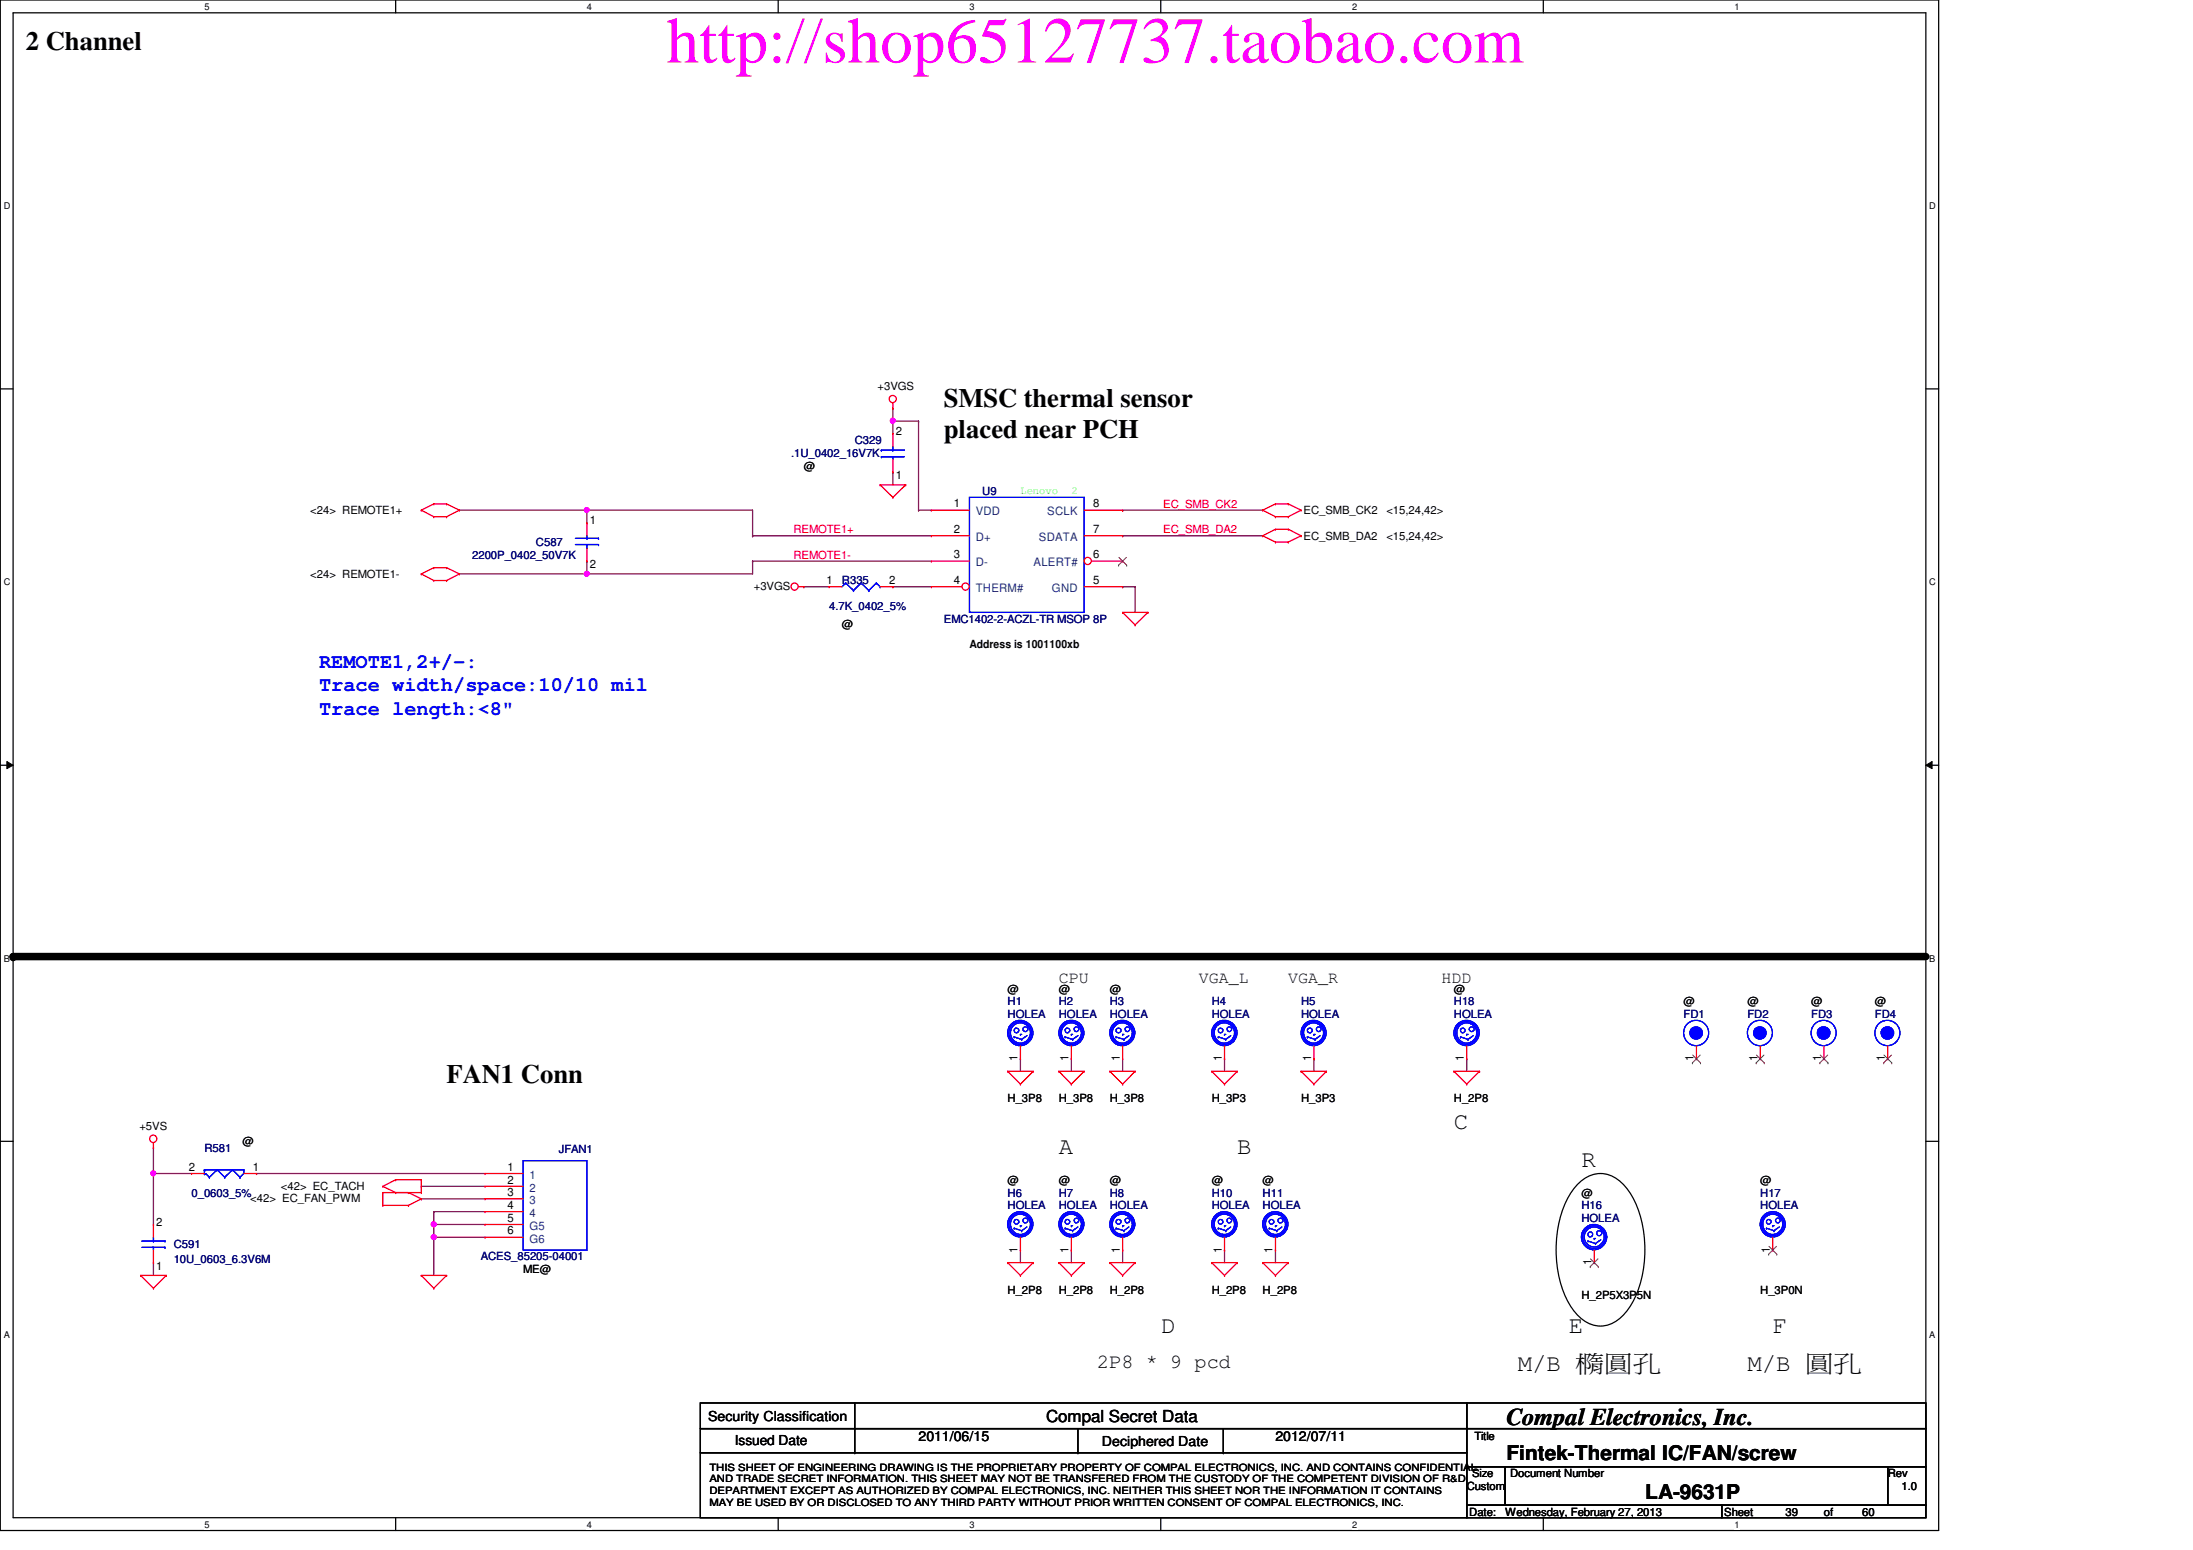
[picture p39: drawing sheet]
<svg xmlns="http://www.w3.org/2000/svg" width="297mm" height="210mm" viewBox="0 0 297 210" stroke-linecap="round" stroke-linejoin="round" font-family="sans-serif">
<defs><g id="words">
<text font-size="8.8" fill="#f0f" x="90.3" y="8.5">http://shop65127737.taobao.com</text>
<g font-size="3.6">
<text x="3.5" y="6.8">2 Channel</text>
<text x="127.8" y="55.1">SMSC thermal sensor</text>
<text x="127.8" y="59.4">placed near PCH</text>
<text x="60.5" y="146.7">FAN1 Conn</text>
</g>
<g font-size="3.3">
<text x="196.9" y="152.8">C</text>
<text x="143.4" y="156.3">A</text>
<text x="167.6" y="156.3">B</text>
<text x="214.2" y="158">R</text>
<text x="157.2" y="180.5">D</text>
<text x="205.6" y="185.6">M/B 橢橢橢</text>
<text x="212.5" y="180.5">E</text>
<text x="236.7" y="185.6">M/B 橢橢</text>
<text x="240.1" y="180.5">F</text>
<text x="204" y="192.9">Compal Electronics, Inc.</text>
</g>
<g font-size="2.8" fill="#00f">
<text x="43.2" y="90.4">REMOTE1,2+/-:</text>
<text x="43.2" y="93.6">Trace width/space:10/10 mil</text>
<text x="43.2" y="96.8">Trace length:&lt;8&quot;</text>
</g>
<g font-size="2.8">
<text x="148.6" y="185.3">2P8 * 9 pcd</text>
<text x="204" y="197.8">Fintek-Thermal IC/FAN/screw</text>
<text x="222.8" y="202.9">LA-9631P</text>
</g>
<g font-size="2.2">
<text x="143.4" y="133.1">CPU</text>
<text x="162.4" y="133.1">VGA_L</text>
<text x="174.5" y="133.1">VGA_R</text>
<text x="195.2" y="133.1">HDD</text>
<text x="141.7" y="192.5">Compal Secret Data</text>
</g>
<g font-size="1.9">
<text x="95.9" y="192.4">Security Classification</text>
<text x="99.5" y="195.7">Issued Date</text>
<text x="124.4" y="195.2">2011/06/15</text>
<text x="149.3" y="195.8">Deciphered Date</text>
<text x="172.8" y="195.2">2012/07/11</text>
</g>
<g font-size="1.6">
<text x="121.3" y="58.9">2</text>
<text x="121.3" y="64.9">1</text>
<text x="79.9" y="71">1</text>
<text x="129.2" y="68.7">1</text>
<text x="148.1" y="68.7">8</text>
<text x="79.9" y="77">2</text>
<text x="129.2" y="72.2">2</text>
<text x="129.2" y="75.6">3</text>
<text x="148.1" y="72.2">7</text>
<text x="148.1" y="75.6">6</text>
<text x="111.9" y="79.1">1</text>
<text x="120.4" y="79.1">2</text>
<text x="129.2" y="79.1">4</text>
<text x="148.1" y="79.1">5</text>
<text x="137.8" y="143.7" transform="rotate(-90 137.8 143.7)">1</text>
<text x="144.7" y="143.7" transform="rotate(-90 144.7 143.7)">1</text>
<text x="151.7" y="143.7" transform="rotate(-90 151.7 143.7)">1</text>
<text x="165.5" y="143.7" transform="rotate(-90 165.5 143.7)">1</text>
<text x="177.6" y="143.7" transform="rotate(-90 177.6 143.7)">1</text>
<text x="198.3" y="143.7" transform="rotate(-90 198.3 143.7)">1</text>
<text x="229.4" y="143.7" transform="rotate(-90 229.4 143.7)">1</text>
<text x="238" y="143.7" transform="rotate(-90 238 143.7)">1</text>
<text x="246.7" y="143.7" transform="rotate(-90 246.7 143.7)">1</text>
<text x="255.3" y="143.7" transform="rotate(-90 255.3 143.7)">1</text>
<text x="25.6" y="158.5">2</text>
<text x="34.2" y="158.5">1</text>
<text x="68.7" y="158.5">1</text>
<text x="68.7" y="160.3">2</text>
<text x="68.7" y="162">3</text>
<text x="21.2" y="166">2</text>
<text x="68.7" y="165.4">5</text>
<text x="68.7" y="167.2">6</text>
<text x="68.7" y="163.7">4</text>
<text x="21.2" y="172">1</text>
<text x="137.8" y="169.6" transform="rotate(-90 137.8 169.6)">1</text>
<text x="144.7" y="169.6" transform="rotate(-90 144.7 169.6)">1</text>
<text x="151.7" y="169.6" transform="rotate(-90 151.7 169.6)">1</text>
<text x="165.5" y="169.6" transform="rotate(-90 165.5 169.6)">1</text>
<text x="172.4" y="169.6" transform="rotate(-90 172.4 169.6)">1</text>
<text x="215.6" y="171.4" transform="rotate(-90 215.6 171.4)">1</text>
<text x="239.7" y="169.6" transform="rotate(-90 239.7 169.6)">1</text>
</g>
<g font-size="1.6" fill="#004080">
<text x="132.2" y="69.8">VDD</text>
<text x="141.9" y="69.8">SCLK</text>
<text x="132.2" y="73.3">D+</text>
<text x="132.2" y="76.7">D-</text>
<text x="140" y="76.7">ALERT#</text>
<text x="140.7" y="73.3">SDATA</text>
<text x="132.2" y="80.2">THERM#</text>
<text x="142.5" y="80.2">GND</text>
<text x="71.7" y="159.6">1</text>
<text x="71.7" y="161.4">2</text>
<text x="71.7" y="163.1">3</text>
<text x="71.7" y="166.5">G5</text>
<text x="71.7" y="164.8">4</text>
<text x="71.7" y="168.3">G6</text>
</g>
<g font-size="1.5">
<text x="118.9" y="52.9">+3VGS</text>
<text x="108.9" y="63.6">@</text>
<text x="42" y="69.6">&lt;24&gt; REMOTE1+</text>
<text x="176.6" y="69.6">EC_SMB_CK2</text>
<text x="187.8" y="69.6">&lt;15,24,42&gt;</text>
<text x="176.6" y="73.1">EC_SMB_DA2</text>
<text x="187.8" y="73.1">&lt;15,24,42&gt;</text>
<text x="42" y="78.3">&lt;24&gt; REMOTE1-</text>
<text x="102.1" y="79.8">+3VGS</text>
<text x="114" y="85">@</text>
<text x="131.3" y="87.8">Address is 1001100xb</text>
<text x="136.5" y="134.4">@</text>
<text x="143.4" y="134.4">@</text>
<text x="150.3" y="134.4">@</text>
<text x="196.9" y="134.4">@</text>
<text x="228" y="136.1">@</text>
<text x="236.7" y="136.1">@</text>
<text x="245.3" y="136.1">@</text>
<text x="254" y="136.1">@</text>
<text x="136.5" y="149.3">H_3P8</text>
<text x="143.4" y="149.3">H_3P8</text>
<text x="150.3" y="149.3">H_3P8</text>
<text x="164.1" y="149.3">H_3P3</text>
<text x="176.2" y="149.3">H_3P3</text>
<text x="196.9" y="149.3">H_2P8</text>
<text x="18.9" y="153">+5VS</text>
<text x="32.8" y="155.1">@</text>
<text x="38.1" y="161.2">&lt;42&gt; EC_TACH</text>
<text x="136.5" y="160.3">@</text>
<text x="143.4" y="160.3">@</text>
<text x="150.3" y="160.3">@</text>
<text x="164.1" y="160.3">@</text>
<text x="171" y="160.3">@</text>
<text x="238.4" y="160.3">@</text>
<text x="33.9" y="162.7">&lt;42&gt; EC_FAN_PWM</text>
<text x="214.2" y="162.1">@</text>
<text x="70.9" y="172.4">ME@</text>
<text x="136.5" y="175.2">H_2P8</text>
<text x="143.4" y="175.2">H_2P8</text>
<text x="150.3" y="175.2">H_2P8</text>
<text x="164.1" y="175.2">H_2P8</text>
<text x="171" y="175.2">H_2P8</text>
<text x="214.2" y="175.9">H_2P5X3P5N</text>
<text x="238.4" y="175.2">H_3P0N</text>
<text x="199.7" y="195">Title</text>
<text x="198.7" y="201.8">Custom</text>
<text x="199.4" y="200">Size</text>
<text x="204.6" y="200">Document Number</text>
<text x="255.7" y="200">Rev</text>
<text x="257.6" y="201.8">1.0</text>
<text x="199" y="205.2">Date:</text>
<text x="203.9" y="205.2">Wednesday, February 27, 2013</text>
<text x="233.5" y="205.2">Sheet</text>
<text x="241.8" y="205.2">39</text>
<text x="247.1" y="205.2">of</text>
<text x="252.2" y="205.2">60</text>
</g>
<g font-size="1.5" fill="#000080">
<text x="107.1" y="61.8">.1U_0402_16V7K</text>
<text x="115.8" y="60.1">C329</text>
<text x="133.1" y="67.1">U9</text>
<text x="64" y="75.7">2200P_0402_50V7K</text>
<text x="72.6" y="74">C587</text>
<text x="112.3" y="82.6">4.7K_0402_5%</text>
<text x="114" y="79.1">R335</text>
<text x="127.8" y="84.3">EMC1402-2-ACZL-TR MSOP 8P</text>
<text x="136.5" y="136.1">H1</text>
<text x="136.5" y="137.8">HOLEA</text>
<text x="143.4" y="136.1">H2</text>
<text x="143.4" y="137.8">HOLEA</text>
<text x="150.3" y="136.1">H3</text>
<text x="150.3" y="137.8">HOLEA</text>
<text x="164.1" y="136.1">H4</text>
<text x="164.1" y="137.8">HOLEA</text>
<text x="176.2" y="136.1">H5</text>
<text x="176.2" y="137.8">HOLEA</text>
<text x="196.9" y="136.1">H18</text>
<text x="196.9" y="137.8">HOLEA</text>
<text x="228" y="137.8">FD1</text>
<text x="236.7" y="137.8">FD2</text>
<text x="245.3" y="137.8">FD3</text>
<text x="254" y="137.8">FD4</text>
<text x="27.7" y="156">R581</text>
<text x="75.7" y="156.2">JFAN1</text>
<text x="25.9" y="162.1">0_0603_5%</text>
<text x="136.5" y="162.1">H6</text>
<text x="136.5" y="163.7">HOLEA</text>
<text x="143.4" y="162.1">H7</text>
<text x="143.4" y="163.7">HOLEA</text>
<text x="150.3" y="162.1">H8</text>
<text x="150.3" y="163.7">HOLEA</text>
<text x="164.1" y="162.1">H10</text>
<text x="164.1" y="163.7">HOLEA</text>
<text x="171" y="162.1">H11</text>
<text x="171" y="163.7">HOLEA</text>
<text x="214.2" y="163.7">H16</text>
<text x="214.2" y="165.5">HOLEA</text>
<text x="238.4" y="162.1">H17</text>
<text x="238.4" y="163.7">HOLEA</text>
<text x="23.5" y="169">C591</text>
<text x="23.5" y="171">10U_0603_6.3V6M</text>
<text x="65.1" y="170.7">ACES_85205-04001</text>
</g>
<g font-size="1.5" fill="#0f0">
<text x="138.2" y="66.9">Lenovo</text>
<text x="145.1" y="66.9">2</text>
</g>
<g font-size="1.5" fill="#f00">
<text x="157.6" y="68.7">EC_SMB_CK2</text>
<text x="107.5" y="72.2">REMOTE1+</text>
<text x="107.5" y="75.6">REMOTE1-</text>
<text x="157.6" y="72.2">EC_SMB_DA2</text>
</g>
<g font-size="1.4">
<text x="96.1" y="199.2">THIS SHEET OF ENGINEERING DRAWING IS THE PROPRIETARY PROPERTY OF COMPAL ELECTRONICS, INC. AND CONTAINS CONFIDENTIAL</text>
<text x="96.1" y="200.7">AND TRADE SECRET INFORMATION. THIS SHEET MAY NOT BE TRANSFERED FROM THE CUSTODY OF THE COMPETENT DIVISION OF R&amp;D</text>
<text x="96.1" y="202.3">DEPARTMENT EXCEPT AS AUTHORIZED BY COMPAL ELECTRONICS, INC. NEITHER THIS SHEET NOR THE INFORMATION IT CONTAINS</text>
<text x="96.1" y="203.9">MAY BE USED BY OR DISCLOSED TO ANY THIRD PARTY WITHOUT PRIOR WRITTEN CONSENT OF COMPAL ELECTRONICS, INC.</text>
</g>
<g font-size="1.3">
<text x="27.7" y="1.4">5</text>
<text x="79.5" y="1.4">4</text>
<text x="131.3" y="1.4">3</text>
<text x="183.1" y="1.4">2</text>
<text x="234.9" y="1.4">1</text>
<text x=".5" y="28.3">D</text>
<text x="261.3" y="28.3">D</text>
<text x=".5" y="79.2">C</text>
<text x="261.3" y="79.2">C</text>
<text x=".5" y="130.2">B</text>
<text x="261.3" y="130.2">B</text>
<text x=".5" y="181.1">A</text>
<text x="261.3" y="181.1">A</text>
<text x="27.7" y="206.9">5</text>
<text x="79.5" y="206.9">4</text>
<text x="131.3" y="206.9">3</text>
<text x="183.1" y="206.9">2</text>
<text x="234.9" y="206.9">1</text>
</g>
</g></defs>
<path d="M0 0h262.6v207.3h-262.6zM1.8 1.7h259.1v203.8h-259.1z" fill="none" stroke="#000" stroke-width=".17"/>
<g fill="#fff">
<path d="M27.7 .2h.7v1.4h-.7z"/>
<path d="M27.7 205.7h.7v1.4h-.7z"/>
</g>
<path d="M53.6 0v1.7M53.6 205.5v1.8" fill="none" stroke="#000" stroke-width=".17"/>
<g fill="#fff">
<path d="M79.5 .2h.7v1.4h-.7z"/>
<path d="M79.5 205.7h.7v1.4h-.7z"/>
</g>
<path d="M105.4 0v1.7M105.4 205.5v1.8" fill="none" stroke="#000" stroke-width=".17"/>
<g fill="#fff">
<path d="M131.3 .2h.7v1.4h-.7z"/>
<path d="M131.3 205.7h.7v1.4h-.7z"/>
</g>
<path d="M157.2 0v1.7M157.2 205.5v1.8" fill="none" stroke="#000" stroke-width=".17"/>
<g fill="#fff">
<path d="M183.1 .2h.7v1.4h-.7z"/>
<path d="M183.1 205.7h.7v1.4h-.7z"/>
</g>
<path d="M209 0v1.7M209 205.5v1.8" fill="none" stroke="#000" stroke-width=".17"/>
<g fill="#fff">
<path d="M234.9 .2h.7v1.4h-.7z"/>
<path d="M234.9 205.7h.7v1.4h-.7z"/>
<path d="M.5 27.2h.9v1.4h-.9z"/>
<path d="M261.3 27.2h.9v1.4h-.9z"/>
<path d="M.5 78.1h.9v1.4h-.9z"/>
<path d="M261.3 78.1h.9v1.4h-.9z"/>
</g>
<path d="M0 52.7h1.8M260.9 52.7h1.7" fill="none" stroke="#000" stroke-width=".17"/>
<g fill="#fff">
<path d="M.5 129.1h.8v1.4h-.8z"/>
<path d="M261.3 129.1h.8v1.4h-.8z"/>
</g>
<path d="M0 103.6h1.8M260.9 103.6h1.7" fill="none" stroke="#000" stroke-width=".17"/>
<path d="M.9 103.1l.9 .5-.9 .5zM260.9 103.6l.8-.5v1z" fill="#000"/>
<path d="M.9 103.1l.9 .5-.9 .5zM260.9 103.6l.8-.5v1z" fill="none" stroke="#000" stroke-width=".14"/>
<g fill="#fff">
<path d="M.5 180h.8v1.4h-.8z"/>
<path d="M261.3 180h.8v1.4h-.8z"/>
</g>
<path d="M0 154.6h1.8M260.9 154.6h1.7M213.7 160.3a4 4 0 0 1 6.1 0 13 13 0 0 1 3 8.9 13 13 0 0 1-3 9 4 4 0 0 1-6.1 0 13 13 0 0 1-2.9-9 13 13 0 0 1 2.9-8.9z" fill="none" stroke="#000" stroke-width=".17"/>
<path d="M1.8 129.5h259.1" fill="none" stroke="#000" stroke-width="1"/>
<circle cx="1.8" cy="129.5" r=".51" fill="#000"/>
<path d="M58.8 167.6h.1M58.8 167.6v5.1" fill="none" stroke="#800040" stroke-width=".17"/>
<circle cx="58.8" cy="167.5" r=".33" fill="#f0f"/>
<circle cx="58.8" cy="167.5" r=".33" fill="none" stroke="#f0f" stroke-width=".17"/>
<path d="M20.8 171h.1M20.8 171v1.7M58.8 165.8h.1M58.8 167.6h.1M58.8 164.1h.1M58.8 165.8h6.9M58.8 167.6h6.9M58.8 164.1h6.9M58.8 165.8v1.8" fill="none" stroke="#800040" stroke-width=".17"/>
<circle cx="58.8" cy="165.8" r=".33" fill="#f0f"/>
<circle cx="58.8" cy="165.8" r=".33" fill="none" stroke="#f0f" stroke-width=".17"/>
<path d="M20.8 158.9h.1M20.8 158.9v6.9" fill="none" stroke="#800040" stroke-width=".17"/>
<circle cx="20.8" cy="158.9" r=".32" fill="#f0f"/>
<circle cx="20.8" cy="158.9" r=".32" fill="none" stroke="#f0f" stroke-width=".17"/>
<g fill="none" stroke="#800040" stroke-width=".17">
<path d="M120.9 57h.1M120.9 57v1.7M120.9 57h3.5M120.9 79.5h.1M120.9 79.5h5.2M152.1 69.1h.1M152.1 69.1h18.9M153.8 79.5h.1M153.8 79.5v3.4M20.8 158.9h.1M20.8 155.4h.1M20.8 158.9h5.1"/>
<path d="M20.8 155.4v3.5M34.8 158.9h.1M34.8 158.9h30.9M138.2 143.4h.1M138.2 143.4v1.7M145.1 143.4h.1M145.1 143.4v1.7M152.1 143.4h.1M152.1 143.4v1.7M165.9 143.4h.1M165.9 143.4v1.7M178 143.4h.1"/>
<path d="M178 143.4v1.7M198.7 143.4h.1M198.7 143.4v1.7M57.1 160.7h.1M57.1 162.3h.1M57.1 160.7h8.6M57.1 162.3h8.6M58.8 164.1h.1M58.8 164.1v1.7M138.2 169.3h.1M138.2 169.3v1.7M145.1 169.3h.1"/>
<path d="M145.1 169.3v1.7M152.1 169.3h.1M152.1 169.3v1.7M165.9 169.3h.1M165.9 169.3v1.7M172.8 169.3h.1M172.8 169.3v1.7"/>
</g>
<circle cx="120.9" cy="57" r=".33" fill="#f0f"/>
<circle cx="120.9" cy="57" r=".33" fill="none" stroke="#f0f" stroke-width=".17"/>
<g fill="none" stroke="#800040" stroke-width=".17">
<path d="M120.9 55.3h.1M120.9 55.3v1.7M124.4 57h.1M124.4 57v12.1M62.2 69.1h17.3M79.5 69.1h.1M101.9 72.6h.1M101.9 76h.1M101.9 72.6h24.2M101.9 76h24.2M101.9 69.1v3.5M101.9 76v1.7"/>
<path d="M108.9 79.5h.1M108.9 79.5h3.4M120.9 63.9h.1M120.9 63.9v1.8M124.4 69.1h.1M124.4 69.1h1.7M152.1 72.6h.1M152.1 79.5h.1M152.1 72.6h18.9M152.1 79.5h1.7"/>
</g>
<circle cx="79.5" cy="69.1" r=".32" fill="#f0f"/>
<circle cx="79.5" cy="69.1" r=".32" fill="none" stroke="#f0f" stroke-width=".17"/>
<path d="M62.2 77.7h39.7M79.5 77.7h.1" fill="none" stroke="#800040" stroke-width=".17"/>
<circle cx="79.5" cy="77.7" r=".32" fill="#f0f"/>
<circle cx="79.5" cy="77.7" r=".32" fill="none" stroke="#f0f" stroke-width=".17"/>
<path d="M79.5 76h.1M79.5 69.1h.1M79.5 69.1v1.7M79.5 76v1.7M79.5 69.1h22.4" fill="none" stroke="#800040" stroke-width=".17"/>
<g fill="none" stroke="#f00" stroke-width=".17">
<path d="M120.9 55.3h.1M120.9 54.6v.7M57.1 69.1h.1M57.1 77.7h.1M57.1 69.1l1.7 .9M57.1 77.7l1.7 .9M58.8 68.2h.1M58.8 70h.1M58.8 76.9h.1M58.8 78.6h.1M58.8 68.2h1.7M58.8 70h1.7"/>
<path d="M58.8 68.2l-1.7 .9M58.8 76.9h1.7M58.8 76.9l-1.7 .8M58.8 78.6h1.7M60.5 68.2h.1M60.5 70h.1M60.5 76.9h.1M60.5 78.6h.1M60.5 68.2l1.7 .9M60.5 76.9l1.7 .8M62.2 69.1h.1M62.2 77.7h.1"/>
<path d="M62.2 69.1l-1.7 .9M62.2 77.7l-1.7 .9M108.2 79.5h.7M108.9 79.5h.1M119.2 65.7h.1M119.2 65.7h3.5M119.2 65.7l1.7 1.7M120.9 67.4h.1M122.7 65.7h.1M122.7 65.7l-1.8 1.7M126.1 69.1h.1M126.1 69.1h5.2"/>
<path d="M171 69.1h.1M171 72.6h.1M171 69.1l1.8 .9M171 72.6l1.8 .8M172.8 68.2h.1M172.8 70h.1M172.8 71.7h.1M172.8 73.4h.1M172.8 68.2l-1.8 .9M172.8 68.2h1.7M172.8 70h1.7M172.8 71.7l-1.8 .9"/>
<path d="M172.8 71.7h1.7M172.8 73.4h1.7M174.5 68.2h.1M174.5 70h.1M174.5 71.7h.1M174.5 73.4h.1M174.5 68.2l1.7 .9M174.5 71.7l1.7 .9M176.2 69.1h.1M176.2 72.6h.1M176.2 69.1l-1.7 .9M176.2 72.6l-1.7 .8"/>
<path d="M152.1 82.9h.1M152.1 82.9h3.4M152.1 82.9l1.7 1.7M153.8 84.6h.1M155.5 82.9h.1M155.5 82.9l-1.7 1.7M20.8 155.4h.1M20.8 154.8v.6M53.6 159.8h.1M53.6 159.8h3.5M53.6 159.8l-1.7 .9M57.1 159.8h.1"/>
<path d="M57.1 159.8v1.7M136.5 145.1h.1M136.5 145.1h3.5M136.5 145.1l1.7 1.7M138.2 146.8h.1M140 145.1h.1M140 145.1l-1.8 1.7M143.4 145.1h.1M143.4 145.1h3.5M143.4 145.1l1.7 1.7M145.1 146.8h.1M146.9 145.1h.1"/>
<path d="M146.9 145.1l-1.8 1.7M150.3 145.1h.1M150.3 145.1h3.5M150.3 145.1l1.8 1.7M152.1 146.8h.1M153.8 145.1h.1M153.8 145.1l-1.7 1.7M164.1 145.1h.1M164.1 145.1h3.5M164.1 145.1l1.8 1.7M165.9 146.8h.1M167.6 145.1h.1"/>
<path d="M167.6 145.1l-1.7 1.7M176.2 145.1h.1M176.2 145.1h3.5M176.2 145.1l1.8 1.7M178 146.8h.1M179.7 145.1h.1M179.7 145.1l-1.7 1.7M196.9 145.1h.1M196.9 145.1h3.5M196.9 145.1l1.8 1.7M198.7 146.8h.1M200.4 145.1h.1"/>
<path d="M200.4 145.1l-1.7 1.7M19 172.7h.1M19 172.7h3.5M19 172.7l1.8 1.8M20.8 174.5h.1M22.5 172.7h.1M22.5 172.7l-1.7 1.8M51.9 160.7h.1M51.9 163.2h.1M51.9 161.5h.1M51.9 160.7l1.7 .8M51.9 161.5h5.2"/>
<path d="M51.9 163.2h3.4M51.9 161.5v1.7M53.6 161.5h.1M55.3 161.5h.1M55.3 163.2h.1M55.3 161.5l1.8 .8M57.1 161.5h.1M57.1 162.3h.1M57.1 172.7h.1M57.1 162.3l-1.8 .9M57.1 172.7h3.4M57.1 172.7l1.7 1.8"/>
<path d="M58.8 174.5h.1M60.5 172.7h.1M60.5 172.7l-1.7 1.8M136.5 171h.1M136.5 171h3.5M136.5 171l1.7 1.7M138.2 172.7h.1M140 171h.1M140 171l-1.8 1.7M143.4 171h.1M143.4 171h3.5M143.4 171l1.7 1.7"/>
<path d="M145.1 172.7h.1M146.9 171h.1M146.9 171l-1.8 1.7M150.3 171h.1M150.3 171h3.5M150.3 171l1.8 1.7M152.1 172.7h.1M153.8 171h.1M153.8 171l-1.7 1.7M164.1 171h.1M164.1 171h3.5M164.1 171l1.8 1.7"/>
<path d="M165.9 172.7h.1M167.6 171h.1M167.6 171l-1.7 1.7M171 171h.1M171 171h3.5M171 171l1.8 1.7M172.8 172.7h.1M174.5 171h.1M174.5 171l-1.7 1.7"/>
<circle cx="120.9" cy="54" r=".49"/>
<circle cx="107.6" cy="79.4" r=".49"/>
<circle cx="20.7" cy="154.2" r=".5"/>
</g>
<g fill="none" stroke="#000" stroke-width=".17">
<path d="M94.9 190h103.8v3.5h-103.8zM94.9 193.5h103.8v3.2h-103.8zM94.9 196.7h103.8v8.8h-103.8zM115.8 193.5h.1M115.8 196.7h.1M115.8 190v6.7M146 196.7h.1M146 193.5v3.2M165.7 196.7h.1M165.7 193.5v3.2M198.7 190h62.2v3.5h-62.2zM198.7 193.5h62.2v5.1h-62.2z"/>
<path d="M198.7 198.6h5.2v5.2h-5.2zM203.9 198.6h51.8v5.2h-51.8zM255.7 198.6h5.2v5.2h-5.2zM198.7 203.8h34.5v1.7h-34.5zM233.2 203.8h27.7v1.7h-27.7z"/>
</g>
<path d="M131.3 67.4h15.6v15.5h-15.6z" fill="none" stroke="#00f" stroke-width=".17"/>
<circle cx="147.3" cy="76" r=".49" fill="#fff"/>
<g fill="none" stroke="#f00" stroke-width=".17">
<path d="M147.9 76h4.2M152.1 76h.1"/>
<circle cx="147.3" cy="76" r=".49"/>
</g>
<path d="M151.5 76.5h.1M151.5 75.5l1.1 1M152.6 75.5l-1.1 1M152.6 76.5h.1" fill="none" stroke="#804000" stroke-width=".14"/>
<circle cx="130.8" cy="79.4" r=".49" fill="#fff"/>
<g fill="none" stroke="#f00" stroke-width=".17">
<path d="M126.1 79.5h.1M126.1 72.6h.1M126.1 76h.1M126.1 79.5h4.2M126.1 72.6h5.2M126.1 76h5.2M146.9 79.5h5.2M146.9 72.6h5.2M146.9 69.1h5.2M152.1 79.5h.1M152.1 69.1h.1M152.1 72.6h.1"/>
<circle cx="130.8" cy="79.4" r=".49"/>
</g>
<circle cx="238.4" cy="139.9" r=".84" fill="#00f"/>
<g fill="none" stroke="#00f" stroke-width=".17">
<circle cx="238.4" cy="139.9" r="1.71"/>
<circle cx="238.4" cy="139.9" r=".84"/>
</g>
<circle cx="238.4" cy="139.9" r=".84" fill="#00f"/>
<g fill="none" stroke="#00f" stroke-width=".17">
<path d="M70.9 157.2h8.6v12.1h-8.6zM137.4 140.4h.1M137.4 140.4l1 .4M138.2 140.1h.1M138.2 140.1h.2M138.4 140.8h.1M139.1 140.3l-.7 .5M144.3 140.4h.1M144.3 140.4l1 .4M145.1 140.1h.1M145.1 140.1h.2M145.3 140.8h.1"/>
<path d="M146 140.3l-.7 .5M19.2 168.1h3.1M19.2 168.9h3.1M20.8 168.9h.1M20.8 168.1h.1M20.8 167.6v.5M20.8 168.9v.4M22.3 168.1h.1M22.3 168.9h.1M144.3 166.3h.1M144.3 166.3l1 .4M145.1 166h.1"/>
<path d="M145.1 166h.2M145.3 166.7h.1M146 166.2l-.7 .5"/>
<circle cx="137.7" cy="139.5" r=".32"/>
<circle cx="138.2" cy="139.9" r="1.55"/>
<circle cx="138.2" cy="139.9" r="1.72"/>
<circle cx="138.2" cy="139.9" r="1.37"/>
<circle cx="138.9" cy="139.4" r=".33"/>
<circle cx="144.6" cy="139.5" r=".32"/>
<circle cx="145.1" cy="139.9" r="1.71"/>
<circle cx="145.1" cy="139.9" r="1.37"/>
<circle cx="145.1" cy="139.9" r="1.53"/>
<circle cx="145.8" cy="139.4" r=".32"/>
<circle cx="238.4" cy="139.9" r="1.71"/>
<circle cx="238.4" cy="139.9" r=".84"/>
<circle cx="144.6" cy="165.5" r=".32"/>
<circle cx="145.1" cy="165.8" r="1.71"/>
<circle cx="145.1" cy="165.8" r="1.37"/>
<circle cx="145.1" cy="165.8" r="1.53"/>
<circle cx="145.8" cy="165.3" r=".32"/>
</g>
<g fill="none" stroke="#f00" stroke-width=".17">
<path d="M65.7 158.9h.1M65.7 158.9h5.2M138.2 143.4h.1M138.2 141.6v1.8M145.1 143.4h.1M145.1 141.6v1.8M238.4 143.4h.1M238.4 141.6v1.8M20.8 171h.1M20.8 165.8h.1M20.8 165.8v1.8M20.8 169.3v1.7"/>
<path d="M65.7 160.7h.1M65.7 162.3h.1M65.7 165.8h.1M65.7 167.6h.1M65.7 164.1h.1M65.7 160.7h5.2M65.7 162.3h5.2M65.7 165.8h5.2M65.7 167.6h5.2M65.7 164.1h5.2M145.1 169.3h.1M145.1 167.6v1.7"/>
</g>
<path d="M237.9 143.9h.1M237.9 142.9l1.1 1M238.9 142.9l-1 1M239 143.9h.1" fill="none" stroke="#804000" stroke-width=".14"/>
<circle cx="247" cy="139.9" r=".84" fill="#00f"/>
<g fill="none" stroke="#00f" stroke-width=".17">
<circle cx="247" cy="139.9" r="1.71"/>
<circle cx="247" cy="139.9" r=".84"/>
</g>
<circle cx="247" cy="139.9" r=".84" fill="#00f"/>
<g fill="none" stroke="#00f" stroke-width=".17">
<path d="M77.9 73.7h3.2M77.9 72.9h3.2M79.5 72.9h.1M79.5 73.7h.1M79.5 72.6v.3M79.5 73.7v.6M81.1 73.7h.1M81.1 72.9h.1M27.7 158.4h.1M27.7 158.4v.7M27.9 158.9h.1M27.9 158.4h.1"/>
<path d="M27.9 158.9l.5 .5M27.9 158.4h5.1M28.4 159.4h.1M29.4 158.4h.1M29.4 158.4l1 1M29.4 158.4l-1 1M30.4 159.4h.1M31.5 158.4h.1M31.5 158.4l1 1M31.5 158.4l-1.1 1M32.5 159.4h.1M33 158.4h.1"/>
<path d="M33 158.4v.5l-.5 .5M197.8 140.4h.1M197.8 140.4l1 .4M198.7 140.1h.1M198.8 140.8h.1M199.6 140.3l-.8 .5M151.2 166.3h.1M151.2 166.3l1 .4M152.1 166h.1M152.2 166.7h.1M152.9 166.2l-.7 .5M215.1 168.1h.1"/>
<path d="M215.1 168.1l1 .3M215.9 167.7h.1M215.9 167.7h.2M216.1 168.4h.1M216.8 167.9l-.7 .5M239.3 166.3h.1M239.3 166.3l1 .4M240.1 166h.1M240.1 166h.2M240.3 166.7h.1M241 166.2l-.7 .5"/>
<circle cx="198.1" cy="139.5" r=".32"/>
<circle cx="198.6" cy="139.9" r="1.55"/>
<circle cx="198.6" cy="139.9" r="1.72"/>
<circle cx="198.7" cy="139.9" r="1.37"/>
<circle cx="199.4" cy="139.4" r=".33"/>
<circle cx="247" cy="139.9" r="1.71"/>
<circle cx="247" cy="139.9" r=".84"/>
<circle cx="151.5" cy="165.5" r=".33"/>
<circle cx="152" cy="165.8" r="1.71"/>
<circle cx="152" cy="165.8" r="1.37"/>
<circle cx="152" cy="165.8" r="1.53"/>
<circle cx="152.7" cy="165.3" r=".32"/>
<circle cx="215.4" cy="167.2" r=".33"/>
<circle cx="215.9" cy="167.5" r="1.55"/>
<circle cx="215.9" cy="167.5" r="1.72"/>
<circle cx="215.9" cy="167.5" r="1.35"/>
<circle cx="216.6" cy="167" r=".34"/>
<circle cx="239.6" cy="165.5" r=".32"/>
<circle cx="240.1" cy="165.8" r="1.71"/>
<circle cx="240.1" cy="165.8" r="1.37"/>
<circle cx="240.1" cy="165.8" r="1.53"/>
<circle cx="240.8" cy="165.3" r=".32"/>
</g>
<g fill="none" stroke="#f00" stroke-width=".17">
<path d="M79.5 70.8h.1M79.5 76h.1M79.5 70.8v1.8M79.5 74.3v1.7M25.9 158.9h.1M25.9 158.9h1.8M33 158.9h1.8M34.8 158.9h.1M198.7 143.4h.1M198.7 141.6v1.8M247.1 143.4h.1M247.1 141.6v1.8"/>
<path d="M152.1 169.3h.1M152.1 167.6v1.7M215.9 171h.1M215.9 169.3v1.7M240.1 169.3h.1M240.1 167.6v1.7"/>
</g>
<path d="M246.5 143.9h.1M246.5 142.9l1.1 1M247.6 142.9l-1.1 1M247.6 143.9h.1M215.4 171.5h.1M215.4 170.5l1.1 1M216.4 170.5l-1 1M216.5 171.5h.1M239.6 169.8h.1M239.6 168.8l1.1 1M240.6 168.8l-1 1M240.7 169.8h.1" fill="none" stroke="#804000" stroke-width=".14"/>
<circle cx="255.7" cy="139.9" r=".84" fill="#00f"/>
<g fill="none" stroke="#00f" stroke-width=".17">
<circle cx="255.6" cy="139.9" r="1.71"/>
<circle cx="255.7" cy="139.9" r=".84"/>
</g>
<circle cx="255.7" cy="139.9" r=".84" fill="#00f"/>
<g fill="none" stroke="#00f" stroke-width=".17">
<path d="M119.4 61h.1M119.4 61.8h.1M119.4 61h3.1M119.4 61.8h3.1M120.9 61.8h.1M120.9 61h.1M120.9 60.5v.5M120.9 61.8v.4M137.4 166.3h.1M137.4 166.3l1 .4M138.2 166h.1M138.2 166h.2"/>
<path d="M138.4 166.7h.1M139.1 166.2l-.7 .5M165 166.3h.1M165 166.3l1 .4M165.9 166h.1M166 166.7h.1M166.7 166.2l-.7 .5M171.9 166.3h.1M171.9 166.3l1 .4M172.8 166h.1M172.9 166.7h.1M173.6 166.2l-.7 .5"/>
<circle cx="255.6" cy="139.9" r="1.71"/>
<circle cx="255.7" cy="139.9" r=".84"/>
<circle cx="137.7" cy="165.5" r=".32"/>
<circle cx="138.2" cy="165.8" r="1.55"/>
<circle cx="138.2" cy="165.8" r="1.72"/>
<circle cx="138.2" cy="165.8" r="1.37"/>
<circle cx="138.9" cy="165.3" r=".33"/>
<circle cx="165.3" cy="165.5" r=".32"/>
<circle cx="165.8" cy="165.8" r="1.38"/>
<circle cx="165.8" cy="165.8" r="1.55"/>
<circle cx="165.8" cy="165.8" r="1.72"/>
<circle cx="166.5" cy="165.3" r=".32"/>
<circle cx="172.2" cy="165.5" r=".32"/>
<circle cx="172.7" cy="165.8" r="1.55"/>
<circle cx="172.7" cy="165.8" r="1.72"/>
<circle cx="172.7" cy="165.8" r="1.37"/>
<circle cx="173.4" cy="165.3" r=".33"/>
</g>
<path d="M120.9 58.7h.1M120.9 58.7v1.8M120.9 63.9h.1M120.9 62.2v1.7M255.7 143.4h.1M255.7 141.6v1.8M138.2 169.3h.1M138.2 167.6v1.7M165.9 169.3h.1M165.9 167.6v1.7M172.8 169.3h.1M172.8 167.6v1.7" fill="none" stroke="#f00" stroke-width=".17"/>
<path d="M255.1 143.9h.1M255.2 142.9l1 1M256.2 142.9l-1.1 1M256.2 143.9h.1" fill="none" stroke="#804000" stroke-width=".14"/>
<circle cx="229.7" cy="139.9" r=".84" fill="#00f"/>
<g fill="none" stroke="#00f" stroke-width=".17">
<circle cx="229.7" cy="139.9" r="1.71"/>
<circle cx="229.7" cy="139.9" r=".84"/>
</g>
<circle cx="229.7" cy="139.9" r=".84" fill="#00f"/>
<g fill="none" stroke="#00f" stroke-width=".17">
<path d="M114.6 79h.1M114.6 79l-.6 .5M114.6 79l1 1M115.6 80h.1M116.6 79h.1M116.6 79l-1 1M116.6 79l1.1 1M117.7 80h.1M118.7 79h.1M118.7 79l-1 1M118.7 79l.5 .5M119.2 79.5h.1"/>
<path d="M151.2 140.4h.1M151.2 140.4l1 .4M152.1 140.1h.1M152.2 140.8h.1M152.9 140.3l-.7 .5M165 140.4h.1M165 140.4l1 .4M165.9 140.1h.1M166 140.8h.1M166.7 140.3l-.7 .5M177.1 140.4h.1M177.1 140.4l1 .4"/>
<path d="M178 140.1h.1M178.1 140.8h.1M178.8 140.3l-.7 .5"/>
<circle cx="151.5" cy="139.5" r=".33"/>
<circle cx="152" cy="139.9" r="1.71"/>
<circle cx="152" cy="139.9" r="1.37"/>
<circle cx="152" cy="139.9" r="1.53"/>
<circle cx="152.7" cy="139.4" r=".32"/>
<circle cx="165.3" cy="139.5" r=".32"/>
<circle cx="165.8" cy="139.9" r="1.38"/>
<circle cx="165.8" cy="139.9" r="1.55"/>
<circle cx="165.8" cy="139.9" r="1.72"/>
<circle cx="166.5" cy="139.4" r=".32"/>
<circle cx="177.4" cy="139.5" r=".33"/>
<circle cx="177.9" cy="139.9" r="1.71"/>
<circle cx="177.9" cy="139.9" r="1.37"/>
<circle cx="177.9" cy="139.9" r="1.53"/>
<circle cx="178.6" cy="139.4" r=".32"/>
<circle cx="229.7" cy="139.9" r="1.71"/>
<circle cx="229.7" cy="139.9" r=".84"/>
</g>
<path d="M112.3 79.5h.1M112.3 79.5h1.7M119.2 79.5h1.7M120.9 79.5h.1M152.1 143.4h.1M152.1 141.6v1.8M165.9 143.4h.1M165.9 141.6v1.8M178 143.4h.1M178 141.6v1.8M229.8 143.4h.1M229.8 141.6v1.8" fill="none" stroke="#f00" stroke-width=".17"/>
<path d="M229.2 143.9h.1M229.3 142.9l1 1M230.3 142.9l-1.1 1M230.3 143.9h.1" fill="none" stroke="#804000" stroke-width=".14"/>
<circle cx="58.8" cy="167.5" r=".33" fill="#f0f"/>
<circle cx="58.8" cy="167.5" r=".33" fill="none" stroke="#f0f" stroke-width=".17"/>
<circle cx="58.8" cy="165.8" r=".33" fill="#f0f"/>
<circle cx="58.8" cy="165.8" r=".33" fill="none" stroke="#f0f" stroke-width=".17"/>
<circle cx="20.8" cy="158.9" r=".32" fill="#f0f"/>
<circle cx="20.8" cy="158.9" r=".32" fill="none" stroke="#f0f" stroke-width=".17"/>
<circle cx="120.9" cy="57" r=".33" fill="#f0f"/>
<circle cx="120.9" cy="57" r=".33" fill="none" stroke="#f0f" stroke-width=".17"/>
<circle cx="79.5" cy="69.1" r=".32" fill="#f0f"/>
<circle cx="79.5" cy="69.1" r=".32" fill="none" stroke="#f0f" stroke-width=".17"/>
<circle cx="79.5" cy="77.7" r=".32" fill="#f0f"/>
<circle cx="79.5" cy="77.7" r=".32" fill="none" stroke="#f0f" stroke-width=".17"/>
<use href="#words"/>
</svg>
